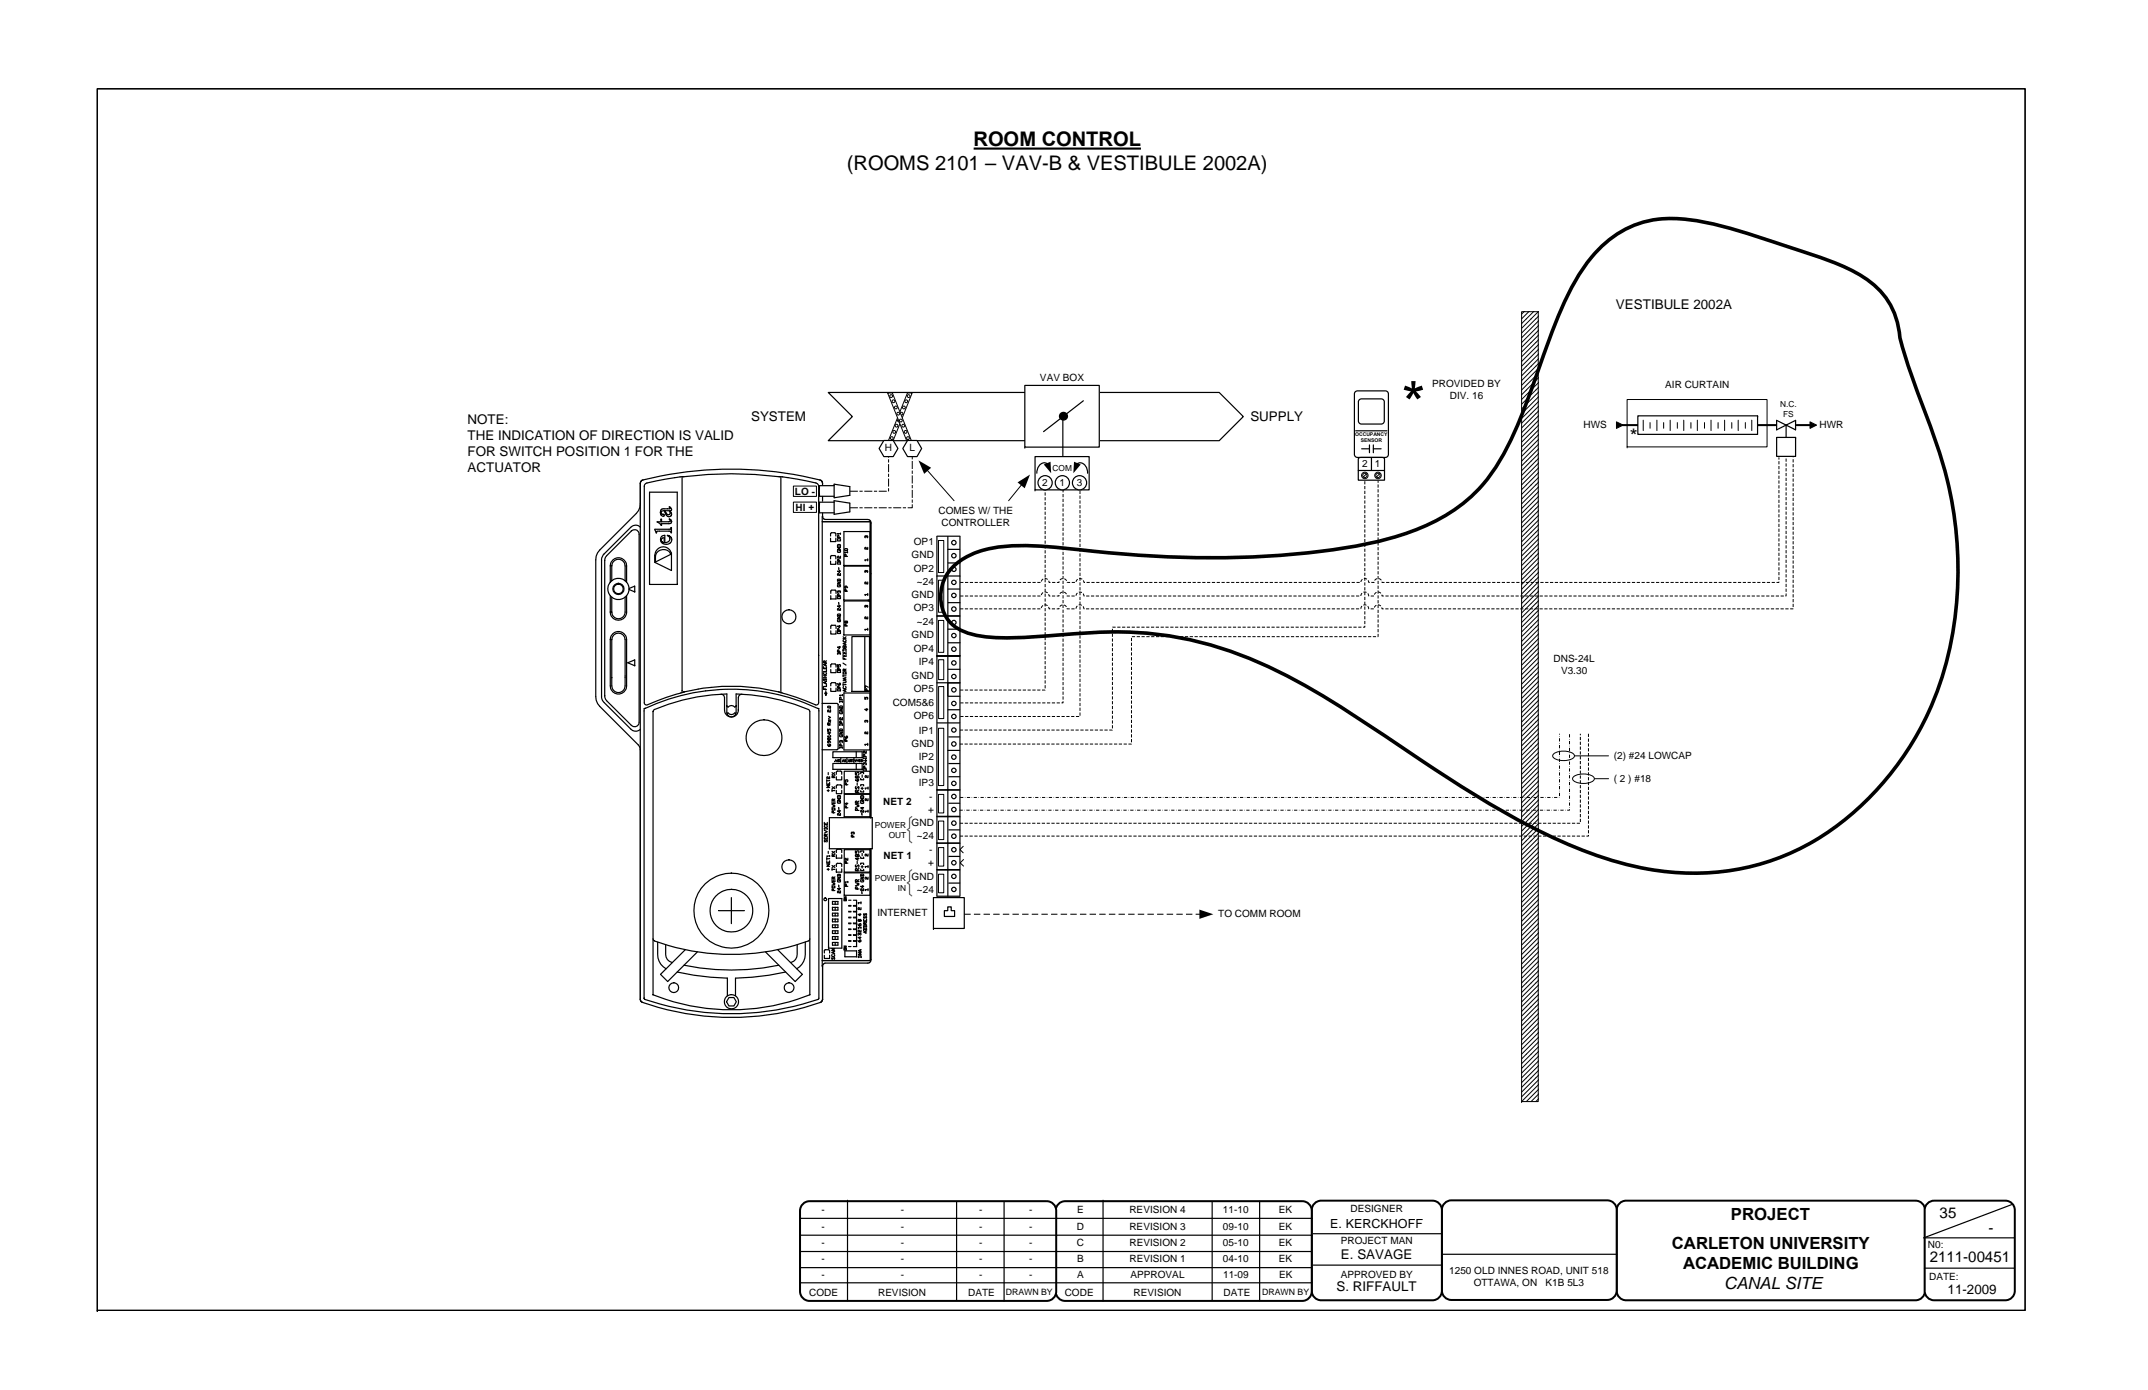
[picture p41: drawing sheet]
<svg xmlns="http://www.w3.org/2000/svg" width="432mm" height="279mm" viewBox="0 0 432 279" stroke-linecap="round" stroke-linejoin="round" font-family="sans-serif">
<defs><g id="words">
<g font-size="4">
<text x="195.7" y="29.4">ROOM CONTROL</text>
<text x="170.2" y="34.3">(ROOMS 2101 – VAV-B &amp; VESTIBULE 2002A)</text>
<text x="327.7" y="89">*</text>
</g>
<g font-size="3.4">
<text x="348" y="245.1">PROJECT</text>
<text x="336.1" y="251">CARLETON UNIVERSITY</text>
<text x="338.3" y="255.1">ACADEMIC BUILDING</text>
<text x="346.6" y="259.1">CANAL SITE</text>
</g>
<g font-size="3">
<text x="389.9" y="244.8">35</text>
<text x="399.7" y="247.8">-</text>
<text x="387.9" y="253.8">2111-00451</text>
</g>
<g font-size="2.7">
<text x="324.8" y="62">VESTIBULE 2002A</text>
<text x="94" y="85.2">NOTE:</text>
<text x="94" y="88.4">THE INDICATION OF DIRECTION IS VALID</text>
<text x="151" y="84.5">SYSTEM</text>
<text x="251.4" y="84.5">SUPPLY</text>
<text x="94" y="91.6">FOR SWITCH POSITION 1 FOR THE</text>
<text x="94" y="94.8">ACTUATOR</text>
<text x="269.6" y="253.1">E. SAVAGE</text>
<text x="268.7" y="259.4">S. RIFFAULT</text>
<text x="391.5" y="260.1">11-2009</text>
</g>
<text font-size="2.5" x="267.4" y="246.8">E. KERCKHOFF</text>
<g font-size="2">
<text x="209.1" y="76.6">VAV BOX</text>
<text x="287.9" y="77.8">PROVIDED BY</text>
<text x="334.8" y="78">AIR CURTAIN</text>
<text x="291.4" y="80.3">DIV. 16</text>
<text x="318.3" y="86">HWS</text>
<text x="365.8" y="86">HWR</text>
<text x="177.9" y="90.7">H</text>
<text x="182.8" y="90.7">L</text>
<text x="273.8" y="93.9">2</text>
<text x="276.4" y="93.9">1</text>
<text x="159.8" y="99.5">LO -</text>
<text x="209.5" y="97.6">2</text>
<text x="213" y="97.6">1</text>
<text x="216.5" y="97.6">3</text>
<text x="159.9" y="102.7">HI +</text>
<text x="188.7" y="103.3">COMES W/ THE</text>
<text x="189.3" y="105.7">CONTROLLER</text>
<text x="183.3" y="112.2">GND</text>
<text x="183.7" y="109.6">OP1</text>
<text x="183.7" y="114.9">OP2</text>
<text x="184.3" y="117.6">~24</text>
<text x="183.3" y="120.2">GND</text>
<text x="183.7" y="122.9">OP3</text>
<text x="184.3" y="125.6">~24</text>
<text x="183.3" y="128.2">GND</text>
<text x="183.7" y="131">OP4</text>
<text x="183.3" y="136.5">GND</text>
<text x="184.7" y="133.8">IP4</text>
<text x="312.3" y="133">DNS-24L</text>
<text x="313.8" y="135.4">V3.30</text>
<text x="179.5" y="141.9">COM5&amp;6</text>
<text x="183.7" y="139.1">OP5</text>
<text x="183.7" y="144.6">OP6</text>
<text x="184.7" y="147.5">IP1</text>
<text x="183.3" y="150.1">GND</text>
<text x="183.3" y="155.4">GND</text>
<text x="184.7" y="152.8">IP2</text>
<text x="324.4" y="152.5">(2) #24 LOWCAP</text>
<text x="177.5" y="161.9">NET 2</text>
<text x="184.7" y="158">IP3</text>
<text x="186.8" y="160.7">-</text>
<text x="324.4" y="157.1">( 2 ) #18</text>
<text x="183.3" y="166.1">GND</text>
<text x="186.6" y="163.4">+</text>
<text x="177.6" y="172.6">NET 1</text>
<text x="184.3" y="168.7">~24</text>
<text x="186.8" y="171.4">-</text>
<text x="183.3" y="176.8">GND</text>
<text x="184.3" y="179.4">~24</text>
<text x="186.6" y="174.1">+</text>
<text x="176.4" y="184.1">INTERNET</text>
<text x="244.9" y="184.4">TO COMM ROOM</text>
<text x="165.1" y="243.9">-</text>
<text x="181.1" y="243.9">-</text>
<text x="196.9" y="243.9">-</text>
<text x="206.9" y="243.9">-</text>
<text x="216.5" y="243.9">E</text>
<text x="227" y="243.9">REVISION 4</text>
<text x="245.9" y="243.9">11-10</text>
<text x="257.1" y="243.9">EK</text>
<text x="271.5" y="243.6">DESIGNER</text>
<text x="165.1" y="250.5">-</text>
<text x="165.1" y="247.2">-</text>
<text x="181.1" y="250.5">-</text>
<text x="181.1" y="247.2">-</text>
<text x="196.9" y="250.5">-</text>
<text x="196.9" y="247.2">-</text>
<text x="206.9" y="250.5">-</text>
<text x="206.9" y="247.2">-</text>
<text x="216.5" y="250.5">C</text>
<text x="216.5" y="247.2">D</text>
<text x="227" y="247.2">REVISION 3</text>
<text x="227.1" y="250.5">REVISION 2</text>
<text x="245.9" y="250.5">05-10</text>
<text x="245.9" y="247.2">09-10</text>
<text x="257.1" y="250.5">EK</text>
<text x="257.1" y="247.2">EK</text>
<text x="269.5" y="250.1">PROJECT MAN</text>
<text x="387.5" y="250.9">N0:</text>
<text x="165.1" y="253.8">-</text>
<text x="165.1" y="256.9">-</text>
<text x="181.1" y="253.8">-</text>
<text x="181.1" y="256.9">-</text>
<text x="196.9" y="253.8">-</text>
<text x="196.9" y="256.9">-</text>
<text x="206.9" y="253.8">-</text>
<text x="206.9" y="256.9">-</text>
<text x="216.5" y="253.8">B</text>
<text x="216.5" y="256.9">A</text>
<text x="227.1" y="253.8">REVISION 1</text>
<text x="227.3" y="256.9">APPROVAL</text>
<text x="245.9" y="253.8">04-10</text>
<text x="245.9" y="256.9">11-09</text>
<text x="257.1" y="253.8">EK</text>
<text x="257.1" y="257">EK</text>
<text x="269.5" y="256.9">APPROVED BY</text>
<text x="291.3" y="256.1">1250 OLD INNES ROAD, UNIT 518</text>
<text x="387.8" y="257.3">DATE:</text>
<text x="162.7" y="260.5">CODE</text>
<text x="176.5" y="260.6">REVISION</text>
<text x="194.6" y="260.6">DATE</text>
<text x="214.1" y="260.5">CODE</text>
<text x="227.9" y="260.6">REVISION</text>
<text x="246" y="260.6">DATE</text>
<text x="296.2" y="258.5">OTTAWA, ON</text>
<text x="310.7" y="258.5">K1B 5L3</text>
</g>
<g font-size="1.8">
<text x="202.2" y="260.4">DRAWN BY</text>
<text x="253.7" y="260.4">DRAWN BY</text>
</g>
<g font-size="1.7">
<text x="357.8" y="81.8">N.C.</text>
<text x="358.5" y="83.8">FS</text>
<text x="211.6" y="94.7">COM</text>
<text x="175.9" y="166.5">POWER</text>
<text x="178.6" y="168.5">OUT</text>
<text x="175.9" y="177.1">POWER</text>
<text x="180.5" y="179.1">IN</text>
</g>
<g font-size="1">
<text x="272.4" y="87.6">OCCUPANCY</text>
<text x="273.6" y="88.8">SENSOR</text>
</g>
</g></defs>
<path d="M19.6 17.8h387.5v245.6h-387.5zM19.6 263.4h.1" fill="none" stroke="#000" stroke-width=".24"/>
<path d="M325.5 241.9l.9-.5 .5-.1h58.2a1.9 1.9 0 0 1 1.9 1.9v16.3a1.9 1.9 0 0 1-1.9 1.9h-58.2a1.9 1.9 0 0 1-1.9-1.9v-16.3l.1-.5z" fill-rule="evenodd" fill="#fff"/>
<path d="M325.5 241.9l.9-.5 .5-.1h58.2a1.9 1.9 0 0 1 1.9 1.9v16.3a1.9 1.9 0 0 1-1.9 1.9h-58.2a1.9 1.9 0 0 1-1.9-1.9v-16.3l.1-.5z" fill="none" stroke="#000" stroke-width=".4"/>
<path d="M387.5 241.9l.8-.5 .5-.1h14.3a1.9 1.9 0 0 1 1.9 1.9v16.3a1.9 1.9 0 0 1-1.9 1.9h-14.3a1.91 1.91 0 0 1-1.9-1.9v-16.3l.1-.5z" fill-rule="evenodd" fill="#fff"/>
<path d="M387.5 241.9l.8-.5 .5-.1h14.3a1.9 1.9 0 0 1 1.9 1.9v16.3a1.9 1.9 0 0 1-1.9 1.9h-14.3a1.91 1.91 0 0 1-1.9-1.9v-16.3l.1-.5z" fill="none" stroke="#000" stroke-width=".4"/>
<path d="M290.4 241.8l.9-.5h.5h31.3a1.9 1.9 0 0 1 1.9 1.9v16.2a1.9 1.9 0 0 1-1.9 1.9h-31.3a1.91 1.91 0 0 1-1.9-1.9v-16.2v-.5z" fill-rule="evenodd" fill="#fff"/>
<path d="M290.4 241.8l.9-.5h.5h31.3a1.9 1.9 0 0 1 1.9 1.9v16.2a1.9 1.9 0 0 1-1.9 1.9h-31.3a1.91 1.91 0 0 1-1.9-1.9v-16.2v-.5z" fill="none" stroke="#000" stroke-width=".4"/>
<path d="M264.2 241.9l.9-.5 .5-.1h22.4a1.9 1.9 0 0 1 1.9 1.9v16.3a1.9 1.9 0 0 1-1.9 1.9h-22.4a1.9 1.9 0 0 1-1.9-1.9v-16.3l.1-.5z" fill-rule="evenodd" fill="#fff"/>
<path d="M264.2 241.9l.9-.5 .5-.1h22.4a1.9 1.9 0 0 1 1.9 1.9v16.3a1.9 1.9 0 0 1-1.9 1.9h-22.4a1.9 1.9 0 0 1-1.9-1.9v-16.3l.1-.5z" fill="none" stroke="#000" stroke-width=".4"/>
<path d="M212.8 242l.8-.5 .5-.1h47.7a1.92 1.92 0 0 1 1.9 2v16.2a1.92 1.92 0 0 1-1.9 1.9h-47.7a1.92 1.92 0 0 1-1.9-1.9v-16.2l.1-.5z" fill-rule="evenodd" fill="#fff"/>
<path d="M212.8 242l.8-.5 .5-.1h47.7a1.92 1.92 0 0 1 1.9 2v16.2a1.92 1.92 0 0 1-1.9 1.9h-47.7a1.92 1.92 0 0 1-1.9-1.9v-16.2l.1-.5z" fill="none" stroke="#000" stroke-width=".4"/>
<g fill="none" stroke="#000" stroke-width=".24">
<path d="M212.2 251.6h51.5M212.2 248.3h51.6M212.2 244.9h51.6M212.2 257.9h51.5M212.2 254.8h51.5M221.7 241.3v20.2M243.7 241.6v19.8M253.2 241.4v20.1M264 254.3h25.8M264 248h25.8M289.9 252.1h35.2M386.8 254.9h18.1"/>
<path d="M404.4 242.1l-17.7 6.7h18.2"/>
</g>
<path d="M161.4 242l.8-.5 .5-.1h47.7a1.92 1.92 0 0 1 1.9 2v16.2a1.92 1.92 0 0 1-1.9 1.9h-47.7a1.93 1.93 0 0 1-1.9-1.9v-16.2l.1-.5z" fill-rule="evenodd" fill="#fff"/>
<path d="M161.4 242l.8-.5 .5-.1h47.7a1.92 1.92 0 0 1 1.9 2v16.2a1.92 1.92 0 0 1-1.9 1.9h-47.7a1.93 1.93 0 0 1-1.9-1.9v-16.2l.1-.5z" fill="none" stroke="#000" stroke-width=".4"/>
<g fill="none" stroke="#000" stroke-width=".24">
<path d="M188.3 174.8v5.3M188.4 174.9h4.6M190.5 174.9v5.2M190.7 177.5h2.2M193 175v5.1M188.3 180.1h4.6M160.8 251.6h51.5M160.8 248.3h51.6M160.8 244.9h51.6M160.8 257.9h51.6M160.8 254.8h51.5M170.4 241.3v20.2"/>
<path d="M192.3 241.6v19.8M201.8 241.4v20.1"/>
<circle cx="191.8" cy="176.2" r=".44"/>
<circle cx="191.8" cy="178.8" r=".44"/>
</g>
<path d="M195.7 29.9h33.7" fill="none" stroke="#000" stroke-width=".42"/>
<path d="M188.7 175.7h1v3.8h-1z" fill="#fff"/>
<path d="M188.7 175.7h1v3.8h-1z" fill="none" stroke="#000" stroke-width=".2"/>
<g fill="none" stroke="#000" stroke-width=".24">
<path d="M188.3 131.8h4.7M188.3 145.4l.1 13.3h4.6M190.5 145.4v13.4M190.5 150.8h2.4M190.7 153.5h2.2M190.7 156.1h2.2M190.7 148.1h2.2M193 145.4v13.3"/>
<circle cx="191.7" cy="154.8" r=".44"/>
<circle cx="191.7" cy="152.2" r=".45"/>
<circle cx="191.7" cy="149.5" r=".44"/>
<circle cx="191.7" cy="146.7" r=".44"/>
<circle cx="191.7" cy="157.5" r=".44"/>
</g>
<path d="M188.7 146.4h1v11.5h-1z" fill="#fff"/>
<path d="M188.7 146.4h1v11.5h-1z" fill="none" stroke="#000" stroke-width=".2"/>
<g fill="none" stroke="#000" stroke-width=".24">
<path d="M188.3 169.5v5.2M188.3 174.8h4.6M188.4 169.5h4.6M190.5 169.5v5.3M190.7 172.1h2.2M193 169.6v5.2"/>
<circle cx="191.8" cy="170.8" r=".45"/>
<circle cx="191.8" cy="173.4" r=".44"/>
</g>
<path d="M188.7 170.4h1v3.7h-1z" fill="#fff"/>
<path d="M188.7 170.4h1v3.7h-1z" fill="none" stroke="#000" stroke-width=".2"/>
<g fill="none" stroke="#000" stroke-width=".24">
<path d="M188.3 164.1v5.3M188.3 169.5h4.6M188.4 164.2h4.6M190.5 164.2v5.3M190.7 166.8h2.2M193 164.3v5.1"/>
<circle cx="191.8" cy="168.1" r=".45"/>
<circle cx="191.8" cy="165.5" r=".45"/>
</g>
<path d="M188.7 165h1v3.8h-1z" fill="#fff"/>
<path d="M188.7 165h1v3.8h-1z" fill="none" stroke="#000" stroke-width=".2"/>
<g fill="none" stroke="#000" stroke-width=".24">
<path d="M190.5 158.8v5.3M193 158.8h-4.6l-.1 5.2M193 158.9v5.2M188.3 164.1h4.6M190.7 161.5h2.2"/>
<circle cx="191.8" cy="162.7" r=".44"/>
<circle cx="191.8" cy="160.1" r=".44"/>
</g>
<path d="M188.7 159.7h1v3.7h-1z" fill="#fff"/>
<path d="M188.7 159.7h1v3.7h-1z" fill="none" stroke="#000" stroke-width=".2"/>
<g fill="none" stroke="#000" stroke-width=".24">
<path d="M188.3 123.9v7.9h4.6M188.4 123.8h4.6M190.5 123.9v7.9M190.6 126.5h2.3M190.6 129.2h2.4M193 123.9v7.9"/>
<circle cx="191.8" cy="125.1" r=".44"/>
<circle cx="191.8" cy="127.8" r=".44"/>
<circle cx="191.8" cy="130.5" r=".44"/>
</g>
<path d="M188.7 124.7h1v6.4h-1z" fill="#fff"/>
<path d="M188.7 124.7h1v6.4h-1z" fill="none" stroke="#000" stroke-width=".2"/>
<g fill="none" stroke="#000" stroke-width=".24">
<path d="M190.5 115.8v7.9M190.6 118.4h2.3M193 115.8h-4.7v8h4.6M193 115.9v7.8M190.6 121.1h2.4"/>
<circle cx="191.8" cy="117.1" r=".44"/>
<circle cx="191.8" cy="119.7" r=".44"/>
<circle cx="191.8" cy="122.4" r=".44"/>
</g>
<path d="M188.7 116.6h1v6.5h-1z" fill="#fff"/>
<path d="M188.7 116.6h1v6.5h-1z" fill="none" stroke="#000" stroke-width=".2"/>
<g fill="none" stroke="#000" stroke-width=".24">
<path d="M190.5 107.8v7.9M190.6 110.4h2.3M190.6 113.2h2.4M193 107.8h-4.6l-.1 8M193 107.9v7.9"/>
<circle cx="191.8" cy="111.7" r=".45"/>
<circle cx="191.8" cy="109.1" r=".45"/>
<circle cx="191.8" cy="114.4" r=".44"/>
</g>
<path d="M188.7 108.6h1v6.5h-1z" fill="#fff"/>
<path d="M188.7 108.6h1v6.5h-1z" fill="none" stroke="#000" stroke-width=".2"/>
<path d="M183.3 164.1l-.5 .4v2l-.4 .3 .4 .3v1.9l.5 .4M183.3 174.8l-.5 .4v1.9l-.4 .4 .4 .3v1.9l.5 .4" fill="none" stroke="#666" stroke-width=".24"/>
<g fill="none" stroke="#000" stroke-width=".24">
<path d="M188.3 137.3l.1 8h4.6M188.4 137.2h4.6M190.5 137.4v7.8M190.6 140h2.4M193 137.3v7.9M190.6 142.7h2.3"/>
<circle cx="191.8" cy="138.7" r=".45"/>
<circle cx="191.8" cy="141.4" r=".44"/>
<circle cx="191.8" cy="144" r=".44"/>
</g>
<path d="M188.7 138h1v6.4h-1z" fill="#fff"/>
<path d="M188.7 138h1v6.4h-1z" fill="none" stroke="#000" stroke-width=".2"/>
<g fill="none" stroke="#000" stroke-width=".24">
<path d="M188.4 131.8h4.6M190.5 132v7.8M190.6 137.3h2.3M190.6 134.5h2.4M192.9 131.9h-4.6v5.3M193 131.9v5.3"/>
<circle cx="191.8" cy="136" r=".44"/>
<circle cx="191.8" cy="133.2" r=".44"/>
</g>
<path d="M188.7 132.6h1v4h-1z" fill="#fff"/>
<path d="M188.7 132.6h1v4h-1z" fill="none" stroke="#000" stroke-width=".2"/>
<path d="M166.5 78.9h78.6l4.8 4.8-4.8 4.9h-78.6l4.8-4.9z" fill-rule="evenodd" fill="#fff"/>
<path d="M166.5 78.9h78.6l4.8 4.8-4.8 4.9h-78.6l4.8-4.9z" fill="none" stroke="#000" stroke-width=".24"/>
<path d="M206 77.5h15v12.4h-15z" fill="#fff"/>
<g fill="none" stroke="#000" stroke-width=".24">
<path d="M206 77.5h15v12.4h-15zM206 89.9h.1M213.7 83.7v8.1M217.8 80.6l-8 6.2"/>
<circle cx="213.8" cy="83.7" r=".79"/>
</g>
<circle cx="213.8" cy="83.7" r=".79" fill="#000"/>
<path d="M182.4 79h1l-3.8 9.5h-1z" fill-rule="evenodd" fill="#fff"/>
<path d="M182.4 79h1l-3.8 9.5h-1z" fill="none" stroke="#000" stroke-width=".2"/>
<circle cx="179.3" cy="88.1" r=".29" fill="#fff"/>
<circle cx="179.3" cy="88.1" r=".29" fill="none" stroke="#000" stroke-width=".2"/>
<circle cx="179.8" cy="86.8" r=".29" fill="#fff"/>
<circle cx="179.8" cy="86.8" r=".29" fill="none" stroke="#000" stroke-width=".2"/>
<circle cx="180.2" cy="85.6" r=".29" fill="#fff"/>
<circle cx="180.2" cy="85.6" r=".29" fill="none" stroke="#000" stroke-width=".2"/>
<circle cx="180.7" cy="84.5" r=".29" fill="#fff"/>
<circle cx="180.7" cy="84.5" r=".29" fill="none" stroke="#000" stroke-width=".2"/>
<circle cx="181.2" cy="83.2" r=".29" fill="#fff"/>
<circle cx="181.2" cy="83.2" r=".29" fill="none" stroke="#000" stroke-width=".2"/>
<circle cx="181.7" cy="81.9" r=".29" fill="#fff"/>
<circle cx="181.7" cy="81.9" r=".29" fill="none" stroke="#000" stroke-width=".2"/>
<circle cx="182.2" cy="80.7" r=".29" fill="#fff"/>
<circle cx="182.2" cy="80.7" r=".29" fill="none" stroke="#000" stroke-width=".2"/>
<circle cx="182.7" cy="79.6" r=".29" fill="#fff"/>
<circle cx="182.7" cy="79.6" r=".29" fill="none" stroke="#000" stroke-width=".2"/>
<path d="M178.4 79h1l3.8 9.5h-1z" fill-rule="evenodd" fill="#fff"/>
<path d="M178.4 79h1l3.8 9.5h-1z" fill="none" stroke="#000" stroke-width=".2"/>
<circle cx="182.5" cy="88.1" r=".29" fill="#fff"/>
<circle cx="182.5" cy="88.1" r=".29" fill="none" stroke="#000" stroke-width=".2"/>
<circle cx="182" cy="86.8" r=".29" fill="#fff"/>
<circle cx="182" cy="86.8" r=".29" fill="none" stroke="#000" stroke-width=".2"/>
<circle cx="181.6" cy="85.6" r=".29" fill="#fff"/>
<circle cx="181.6" cy="85.6" r=".29" fill="none" stroke="#000" stroke-width=".2"/>
<circle cx="181.1" cy="84.5" r=".29" fill="#fff"/>
<circle cx="181.1" cy="84.5" r=".29" fill="none" stroke="#000" stroke-width=".2"/>
<circle cx="180.6" cy="83.2" r=".28" fill="#fff"/>
<circle cx="180.6" cy="83.2" r=".28" fill="none" stroke="#000" stroke-width=".2"/>
<circle cx="180.1" cy="81.9" r=".29" fill="#fff"/>
<circle cx="180.1" cy="81.9" r=".29" fill="none" stroke="#000" stroke-width=".2"/>
<circle cx="179.6" cy="80.7" r=".29" fill="#fff"/>
<circle cx="179.6" cy="80.7" r=".29" fill="none" stroke="#000" stroke-width=".2"/>
<circle cx="179.1" cy="79.6" r=".29" fill="#fff"/>
<circle cx="179.1" cy="79.6" r=".29" fill="none" stroke="#000" stroke-width=".2"/>
<path d="M177.7 88.5h1.9l.9 1.6-.9 1.7h-1.9l-1-1.7z" fill-rule="evenodd" fill="#fff"/>
<path d="M177.7 88.5h1.9l.9 1.6-.9 1.7h-1.9l-1-1.7z" fill="none" stroke="#000" stroke-width=".24"/>
<path d="M182.4 88.5h1.9l1 1.6-1 1.7h-1.9l-.9-1.7z" fill-rule="evenodd" fill="#fff"/>
<path d="M182.4 88.5h1.9l1 1.6-1 1.7h-1.9l-.9-1.7z" fill="none" stroke="#000" stroke-width=".24"/>
<path d="M193 138.7h17.1v-40.3M193 141.3h20.7v-42.9M193 144h24.1v-45.6" fill="none" stroke="#000" stroke-width=".2" stroke-dasharray=".6 .3" stroke-linecap="butt"/>
<path d="M193 170.8l.7-.7M193 170.8l.7 .7M193 173.4l.7 .7M193 173.4l.7-.7" fill="none" stroke="#000" stroke-width=".2" stroke-dasharray="1.3 .6" stroke-linecap="butt"/>
<path d="M208.1 91.8h10.8v6.7h-10.8z" fill="#fff"/>
<path d="M208.1 91.8h10.8v6.7h-10.8zM208.1 98.5h.1" fill="none" stroke="#000" stroke-width=".24"/>
<circle cx="213.6" cy="97" r="1.43" fill="#fff"/>
<circle cx="213.6" cy="97" r="1.43" fill="none" stroke="#000" stroke-width=".24"/>
<circle cx="210.1" cy="97" r="1.43" fill="#fff"/>
<circle cx="210.1" cy="97" r="1.43" fill="none" stroke="#000" stroke-width=".24"/>
<circle cx="217" cy="97" r="1.43" fill="#fff"/>
<g fill="none" stroke="#000" stroke-width=".24">
<path d="M128.7 97.2v103.7M128.9 96.7l-.2 .5M129.2 96.5l-.3 .2M129.2 96.5l-.3 .2-.2 .5M129.2 96.5a73.7 73.7 0 0 1 35.6 0M136.7 95.8l-6.7 1.3-.3 .1-.2 .5v43.5a.44 .44 0 0 0 .7 .5l3.7-1.5 3-.9M137.1 95.8v43.4M137.3 95.8l-.6 .1M137.3 95.8h.1M137.5 95.8h-.1M156.6 95.8a77 77 0 0 0-19.1 0M156.7 95.8h-.1"/>
<path d="M156.7 95.8h.6M157 95.8v43.4M157.3 95.9l6.7 1.2 .3 .2 .3 .4v43.5a.47 .47 0 0 1-.7 .5l-3.8-1.5-2.9-.9M164.8 96.5l.4 .2M164.8 96.5l.4 .2 .2 .5M165.2 96.7l.2 .5M165.4 99.8v1M165.4 97.2v.3M210.6 93.3a1.24 1.24 0 0 0-2 .8l-.2 1M216.5 93.3a1.39 1.39 0 0 1 2.1 1.3v.5M122.7 113.7v.1a1.64 1.64 0 0 1 1.6-1.7 1.64 1.64 0 0 1 1.7 1.7M122.7 113.8v3.2"/>
<path d="M123 113.7v.1a1.34 1.34 0 0 1 1.3-1.4 1.34 1.34 0 0 1 1.4 1.4M123 113.8v2.9a2.14 2.14 0 0 0-.2 3.2 2.14 2.14 0 0 0 3.1-.1 2.14 2.14 0 0 0-.2-3.1M125.7 113.7v3a2.1 2.1 0 0 0-2.7 0M126 119.7v3.3a1.64 1.64 0 0 1-1.7 1.7 1.64 1.64 0 0 1-1.6-1.7v-3.3M126 113.7v3.4M126.4 118.3l1.2-.5v1.2l-1.2-.5M128.7 106a1.29 1.29 0 0 0-1.9 0l-5.3 5.3-.6 1.1v27.5l.2 .8 .4 .5 5.3 5.3a1.31 1.31 0 0 0 1.9 .1M128.7 101.2l-.3 1.4-.5 .6-7.3 7.4-.8 1.2v28.2l.3 1.4 .5 .6 7.7 7.7 .4 1M131.7 106.4h3l.3-.4v1.1l-.4-.3h-2.3h-.3l-.1 .3zM132 110.5a1.67 1.67 0 0 1 1.7-.5 1.67 1.67 0 0 1 1.3 1.2v3.5l-3.4-1.7v-1.4zM132.3 110.8a1.64 1.64 0 0 1 2.6 .6l-3.1 1.6a2.31 2.31 0 0 1 .5-2.2zM132.8 103v.4"/>
<path d="M132.8 103h.1M132.8 103.4l.1 .2M133.1 109.1l.8 .3 .8-.3M133.2 109l-.1-.1a.47 .47 0 0 1-.1-.6 .47 .47 0 0 1 .5-.2v1l-.3-.1M133.7 102.9l.2 .6M133.7 103l-.2-.3a.43 .43 0 0 0-.5 .1 .43 .43 0 0 0 0 .5l.5 .1v.2a.3 .3 0 0 1-.3 .2 .3 .3 0 0 1-.3-.3M133.9 103.4l.6 .5M134.2 107.7l.2-.1 .4 .3M134.2 107.7a.75 .75 0 0 1 .4 .9 .75 .75 0 0 1-1 .5v-1.5a.84 .84 0 0 0-.8 .6 .84 .84 0 0 0 .3 .9M134.6 101.9l.1 .2M134.6 102l.1-.1a.4 .4 0 0 1 .3 .3 .4 .4 0 0 1-.2 .5h-.1l.1 .1a.68 .68 0 0 1 .1 .9M134.7 102v.3h-1.2a.61 .61 0 0 0-.7 .7"/>
<path d="M134.7 102.9a.42 .42 0 0 1-.3 .6 .42 .42 0 0 1-.5-.4l-.2-.4h.8l.2 .2M134.7 104.8l-1.7 .1v-.5h-.2v.5h-.7l.8 .6M134.7 104.5v.2M134.7 104.6v.2M134.8 107.9l.2 .6-.3 .6M134.8 104.4l-.2-.1 .1 .2M134.8 104.5l.2 .3M134.9 103.7l-.4 .1M135 105.1l-.4 .2h-1.6v.3l-.1-.1M135 104.9v.2M136.1 117.5v-18.6h-5.5v18.6h5.5M165.4 103.1v91.2"/>
<path d="M165.4 103.7l.1 .4 .4 .3h8.5l.6 .3 .1 .4v59.3M167 112.8v.6h1v-.6M167 112.3v-.5l.1-.1h.7l.2 .1v.5M167 107.3l.1-.2h.7l.2 .2M167 107.3v.4M167 119.7v.7M167 119.3v-.5l.2-.2h.7l.2 .2v.5M167.7 100.6l3.1 .5v1.8l-3.1 .5zM167.7 100.9h-3v.9v1.3h3M168 108.2v.7h-1v-.7M168 107.3v.4M168.1 119.7v.7"/>
<path d="M168.4 117h.6l-.6 .4h.6M168.4 116.8l.1-.4h.4l.1 .4M168.4 117.6l.1 .4 .5-.1v-.3l-.3 .1M168.4 116.7h.6M168.4 119.9h.6v.4h-.6zM168.4 113h.6v.4h-.6zM168.4 108.3h.6v.4h-.6zM168.4 110h.6l-.6 .4h.6M168.4 109.8l.1-.3h.4l.1 .4M168.4 110.6l.1 .4h.4l.1-.4-.3 .1M168.4 109.7h.6M168.6 114.1l.1 .4"/>
<path d="M168.7 119l-.1-.2-.2 .1 .1 .2M168.7 119.7v-.3l-.2-.1-.1 .4h.6M168.7 112.8v-.3l-.2-.1-.1 .4h.6M168.7 108.1v-.4l-.2-.1-.1 .5h.6M168.7 118.9h.3l-.1 .2M168.8 114.7v.4l-.4-.3h.6M169 115.3v.4h-.2l-.2-.4-.2 .1 .1 .3M169 111.8v.4l-.3-.1-.1-.3-.2 .1 .1 .3M169 107.3h-.6l.1 .1M169 107.1v.3M169 113.4h.1M169.7 113.8h5.2v6.8h-5.2z"/>
<path d="M169.7 113.6v-6.8h5.2v6.9M169.9 110.3h.4v.4h-.4l-.1-.2zM170.1 111.8v-.3l-.2-.1-.1 .4h.6M170.1 118.8v-.3l-.2-.1-.1 .4h.6M170.1 117.8v.3l-.2 .1-.1-.1 .1-.3h.3l.2 .3M170.4 111h-.6l.1 .1M170.4 110.9v.2M174.1 107.9v-.2l-.3 .1 .1 .3M174.1 107.8l.1-.1 .2 .1-.1 .3M174.1 114.9v-.2l-.3 .1 .1 .3M174.1 114.8l.1-.1 .2 .1-.1 .3M174.4 112.5h-.6l.1 .2"/>
<path d="M174.4 110v.4l-.3-.1v-.3l-.3 .1 .1 .3M174.4 112.3v.4M174.4 119.5h-.6l.1 .2M174.4 117v.4l-.3-.1v-.3l-.3 .1 .1 .3M174.4 119.3v.4M174.9 113.6l-5.2 .1M175 104.8l-9.7 .1M175 104.9v59.4M123 128.6a1.34 1.34 0 0 1 1.3-1.3 1.34 1.34 0 0 1 1.4 1.3M123 128.6v7.6M123.1 127.5a1.64 1.64 0 0 1 1.8-.5 1.64 1.64 0 0 1 1.1 1.6v9.3a1.64 1.64 0 0 1-1.7 1.6 1.64 1.64 0 0 1-1.6-1.6v-9.3v-.5zM125.7 128.6v9.3a1.34 1.34 0 0 1-1.4 1.3 1.34 1.34 0 0 1-1.3-1.3v-1.7"/>
<path d="M125.7 120v3a1.34 1.34 0 0 1-1.4 1.4 1.34 1.34 0 0 1-1.3-1.4v-3M126.2 133.2l1.4 .6M127.6 132.7v1.1M127.6 132.6l-1.4 .6M137.1 138.8h.1M137.4 139.1l-.5 .2M137.4 139.1h.1M137.5 139.1a39.9 39.9 0 0 1 19.1 0M149.2 139.5l-.7 .4-.1 .3v2.5a1.39 1.39 0 0 1-1.4 1.4 1.39 1.39 0 0 1-1.4-1.4v-2.5l-.3-.6-.4-.1M156.6 139.1l.6 .2M156.6 139.1h.1M165.5 136.2h.6"/>
<path d="M165.5 134v.4h.6v-.4M165.5 135.8h.6M165.5 138.2v.4h.6M165.7 136.4l-.2 .3 .2 .1 .3-.4 .1 .1-.1 .3M165.7 135.2l-.2 .1 .2 .3 .4-.1-.1-.3M165.8 139.3h.4l-.2 .4M165.8 139.3l.2 .4M165.8 133.2v-.3l-.1-.1-.2 .4h.6M165.8 134.2v.2M165.8 135.8v.4M165.8 138.4v.2M165.9 139.3l.1 .4"/>
<path d="M165.9 133.4v.4M165.9 137v.4M166 139.3v.4M166 138.9v.8M166.1 139.3l-.1 .4M166.1 133.4l-.6 .2 .6 .2M166.1 132.8l-.3 .3M166.1 134.6v.4h-.6M166.1 137l-.6 .2 .6 .2M166.1 137.6v.4h-.6M167 137.9v-.5l.2-.2h.7l.2 .2v.5M167 126.3v-.4l.2-.2h.7l.2 .2v.4"/>
<path d="M167 134.1v-.5l.2-.1h.7l.2 .1v.5M168.1 138.3v.7h-1.1v-.7M168.1 120.4h-1.1M168.1 126.8v.6h-1.1v-.6M168.1 134.6v.6h-1.1v-.6M168.4 124h.6l-.6 .4h.6M168.4 123.8l.1-.4h.4l.1 .4M168.4 124.6l.1 .4 .5-.1v-.3l-.3 .1M168.4 123.7h.6M168.4 138.5h.6v.4h-.6zM168.4 134.8h.6v.4h-.6zM168.4 137.4l.2 .3h.3v-.4l-.2 .1v.3"/>
<path d="M168.4 133.6v.4h.2l.1-.4 .3 .1-.1 .3M168.4 126.9h.6v.4h-.6zM168.4 131.3v.2M168.6 121.1l.1 .4M168.7 138.3v-.3l-.2-.1-.1 .4h.6M168.7 134.6v-.3l-.2-.1-.1 .4h.6M168.7 131v-.3l-.2-.1-.1 .5h.6M168.7 126.7v-.3l-.2-.1-.1 .4h.6M168.8 121.7v.4l-.4-.3h.6M168.8 129.9v.5l-.4-.3 .6-.1M168.8 125.8v.4l-.4-.3h.6M169 122.3v.4h-.2l-.2-.4-.2 .1 .1 .3"/>
<path d="M169 135.1v.1M169 138.9h.1M169 131.3v.2M169 131.4h-.6M169.4 139.7h-.6l.1 .1M169.4 139.6v.2M169.5 128.4h.6M169.5 128l.3 .4M169.5 135.1h.6v.4h-.6zM169.5 133.3l.6 .4M169.5 132.1v.4h.6M169.5 131.5v.4h.6v-.4"/>
<path d="M169.5 130.9v.4h.6v-.4M169.5 130.7l.1-.4h.4l.1 .4M169.5 135.8h.6M169.5 135.6v.4M169.5 130.6h.6M169.5 136.8l.6 .1-.1 .3h-.5M169.5 137.4v.4M169.6 128.6l-.1 .1 .1 .3 .5-.1-.1-.3M169.6 138l-.1 .1 .1 .3 .5-.1-.1-.3M169.7 127.6v-6.8h5.2v6.8M169.7 139.3h5.2M169.8 134.9v-.3l-.2-.1-.1 .4h.6"/>
<path d="M169.8 130l.2-.2 .1 .4M169.8 129.9l-.2-.1-.1 .4M169.8 131.1v.2M169.8 131.7v.2M169.8 132.3v.2M169.9 129.2v.4M169.9 136.2v.4M169.9 138.6v.4M170.1 128l-.3 .3M170.1 129.2l-.6 .2 .6 .2M170.1 135.4v.1M170.1 134.5l-.3 .3"/>
<path d="M170.1 130l-.6 .1M170.1 136.2l-.6 .2 .6 .2M170.1 137.6h-.6M170.1 138.6l-.6 .2 .6 .2M170.1 125.8v-.3l-.2-.1-.1 .4h.6M170.1 124.9l.2-.1 .1 .3-.2 .1-.2-.4-.2 .1 .1 .3 .2-.1M171.3 128h3.5v11h-3.5zM173.8 128v11M174.1 121.9v-.2l-.3 .1 .1 .3M174.1 121.8l.1-.1 .2 .1-.1 .3M174.3 138.8v-.3l-.2-.1-.1 .4h.5M174.4 126.5h-.6l.1 .2"/>
<path d="M174.4 124v.4l-.3-.1v-.3l-.3 .1 .1 .3M174.4 126.3v.4M174.5 138.1l-.5-.3v.4M174.5 120.6h.4M174.5 120.8h.4M174.9 127.6h-5.2M174.9 139.3v11.4h-5.2v-11.4M121.9 140.8l-.3-.9v-27.6l.3-.6 5-5a.9 .9 0 0 1 1-.2 .9 .9 0 0 1 .6 .9v37.8a.91 .91 0 0 1-.6 .8 .91 .91 0 0 1-1-.2l-5-5M131.6 142.6l-.3 .4v56.9M146.1 141.9l.2 .2a.9 .9 0 0 1 1.4 0l.3-.2M146.1 141.9v-2.4a40 40 0 0 0-14.5 3.1M146.1 141.9l.1 1.6"/>
<path d="M146.2 143.5l.1-.2a.87 .87 0 0 0 1.4 0l.2 .2M146.2 143.5a.92 .92 0 0 0 .8 .6 .92 .92 0 0 0 .9-.6M148 141.9v-2.4a39.8 39.8 0 0 1 14.5 3.1M148 141.9l-.1 1.6M162.5 142.6l.3 .4v56.9a42.5 42.5 0 0 1-31.5 .1M165.3 141.4h.1M165.3 141.4h3l.2 .2v8.9l-.2 .2h-3M166.2 157.9h.6l-.6 .4h.6M166.2 157.3v.4h.6v-.4M166.2 156.7v.4M166.3 158.9h.4M166.4 146.5v.5h.2v-.4l.4 .1-.1 .3"/>
<path d="M166.4 149.7l.2 .3h.3l.1-.3-.1-.1-.3 .1v.3M166.5 141.9h.4l.1 .3-.5 .1zM166.5 155.3v.4M166.5 158.7v.4M166.5 157.5v.2M166.6 144l.4 .2-.4 .2M166.6 145.7v-.3l-.1-.1-.1 .4h.6M166.6 148.9v.3l-.1 .2v-.5h.3l.2 .3M166.6 148.4l.3-.1 .1 .3-.2 .1-.3-.4-.1 .3h.2M166.8 147.2v.4l-.4-.3h.6M166.8 156.1v.4h-.2l-.2-.4-.2 .1 .1 .3M166.8 156.9h-.6"/>
<path d="M166.9 142.5h.1M167 144.7l-.1 .4h-.3v-.4v-.1l.2 .1v.4M167 142.7v.4l-.4-.1v-.3l-.2 .1 .1 .3M167 145.3l-.4 .3M167 147.9l-.6 .1 .1 .1M167 147.8v.3M167.3 155.3l.5 .4M167.3 158.1l.5 .4M167.3 158.7v.4M167.3 158.9h.5M167.4 151.1h5.9v1.2h-5.9zM167.4 153.5h5.9v1.1h-5.9z"/>
<path d="M167.5 156.3v-.3l-.2-.1v.4h.5M167.8 153.1l.2-.4 .2 .4M167.8 155.9l-.3 .3M167.8 155.3l-.5 .4M167.8 158.1l-.5 .4M168.1 155.2l.2-.2h.7l.2 .2M168.1 155.2v.4M168.1 158.9v.6h1.1v-.6M168.1 157.9l.2-.1h.7l.2 .1M168.1 157.9v.5M168.4 152.7l.2 .1-.1 .3h-.1zM168.7 152.7h.2"/>
<path d="M168.8 147.1h.6l-.6 .4h.6M168.8 146.9l.1-.4h.4l.1 .4M168.8 147.7l.1 .4 .5-.1v-.3l-.3 .1M168.8 146.8h.6M168.8 142.5h.6l-.6 .4h.6M168.8 142.3l.1-.4h.4l.1 .4M168.8 143.1l.1 .4h.4l.1-.4-.3 .1M168.8 142.2h.6M168.8 140.9v.3M168.8 150.2v.2M168.8 150.3h.6M168.8 141h.6"/>
<path d="M168.8 145.6v.2M168.8 152.7l.1 .4M169 152.3v1.2M169.1 149.1l-.1-.3-.2 .1 .1 .4M169.1 149.9v-.3l-.2-.1-.1 .4h.6M169.1 140.6v-.3l-.2-.2-.1 .6h.6M169.1 148.9l.1-.1 .2 .1-.1 .4M169.1 145.4v-.4l-.2-.1-.1 .5h.6M169.2 155.2v.4M169.2 156.1v.7h-1.1v-.7M169.2 157.9v.5M169.3 153.1l.2-.4 .2 .4"/>
<path d="M169.4 140.9v.3M169.4 150.2v.2M169.4 144.2v.5h-.2l-.2-.4-.2 .1 .1 .3M169.4 145.6v.2M169.4 145.7h-.6M169.7 155h5.2v4.5h-5.2zM169.7 159.7h5.2v4.5h-5.2zM169.8 148.1l.2 .3h.3v-.4l-.2 .1v.3M169.8 156.7v.4h.2l.1-.4h.2l.1 .1-.1 .3M170 152.8h-.2l.2 .3h-.2M170.1 148.9v-.2l-.2-.2-.1 .4h.6M170.1 157.7v-.3l-.2-.1-.1 .4h.6"/>
<path d="M170.2 152.3v1.2M170.5 152.7l.2 .2M170.8 152.7v.4M170.8 152.9l-.3 .2M170.9 152.8h.3v.3h-.3zM171.4 152.7h.2M171.5 152.7v.4h.1M171.7 152.3v1.2M171.9 152.7l.1 .4 .1-.4M171.9 152.8h.2M172 155.2v.5h.2l.1-.4 .4 .1-.1 .3M172.1 158.1l-.1 .1 .1 .4 .5-.5 .1 .1-.1 .4"/>
<path d="M172.1 151.1v1.2M172.1 153.5v1.1M172.3 152.7v.2h.1M172.3 159.2v-.3l-.2-.1-.1 .5h.7M172.3 156.1l.3-.1 .1 .3-.3 .1-.2-.4-.2 .1 .1 .3 .2-.1M172.3 157.4v.4M172.4 152.8l.2 .1M172.4 156.7v.4l-.4-.3h.7M172.6 152.7v.3M172.7 158.8l-.4 .3M172.8 152.7l.1 .1-.1 .3h-.1zM173 156.5v.2h.6v-.2"/>
<path d="M173 158v-.3h.6v.3M173 155.5v-.2h.6v.2M173.1 152.7h.3v.1l-.3 .2v.1h.3M173.1 158.5h.4M173.3 155.8v.5M173.3 158.2v.5M173.5 152.9h.3M173.5 152.3v.2M173.5 154.6v.3M173.6 158.9v.3h-.6v-.3M173.8 153.5v-.2l-.3 .1 .2 .4M173.8 154.4v-.3l-.1-.1-.2 .4h.6"/>
<path d="M173.8 152.1v-.4l-.1-.1-.2 .5h.6M173.8 153.4l.1-.1 .2 .1v.3M173.8 140.1v.4h.3v-.3l.3 .1-.1 .2M174 152.7v.4l.2-.3h-.3M174.1 150.9v.5l-.3-.1v-.3l-.3 .1 .2 .3M174.1 152.3v.2M174.1 154.6v.3M174.1 154.7l-.6 .1M174.1 152.4h-.6M174.1 145v-.2l-.3 .1 .1 .3M174.1 144.9h.3l-.1 .3M174.2 142.5v.4l-.4-.3h.6"/>
<path d="M174.4 149.6h-.6l.1 .2M174.4 147.1v.4h-.2l-.1-.4-.3 .1 .1 .3M174.4 149.4v.4M174.5 158.4h-.6l.1 .2M174.5 155.9v.4h-.2l-.2-.4-.2 .1 .1 .3M174.5 158.2v.4M165.7 165.3v.4h.6v-.4M165.7 166.9l.6 .3-.6 .3M165.7 166.5v.2M165.7 168.3v.4h.6v-.4M165.8 165.9l-.1 .1 .1 .3 .5-.1-.1-.3M165.8 168.8l-.1 .3 .1 .1 .4-.4 .1 .2-.1 .2"/>
<path d="M166 165.5v.2M166 168.1v-.3l-.2-.1-.1 .4h.6M166 168.4v.3M166.2 173.7h.6l-.6 .4h.6M166.2 173v.5h.6v-.5M166.2 172.4v.4M166.3 174.7l.4 .1M166.3 166.5v.2M166.3 166.6h-.6M166.3 167.7l-.3 .3M166.5 171.1v.4M166.5 174.6v.3"/>
<path d="M166.5 173.2v.3M166.7 170.6v-6.3l8.6 .1v6.2M166.8 172.1h-.6l.1 .1M166.8 172v.2M166.8 172.6h-.6M167.3 178.1h.5v.4h-.5zM167.3 162.4h.5v.4h-.5zM167.3 176.8v.4h.5v-.4M167.3 161.1v.4h.5v-.4M167.3 177.4l.5 .1-.3 .1 .3 .1-.5 .2M167.3 161.7l.5 .2-.3 .1 .3 .1-.5 .2M167.3 174l.5 .4"/>
<path d="M167.3 171.1l.5 .4M167.3 174.5v.4M167.5 179v-.3l-.2-.1v.4h.5M167.5 176.6v-.2l-.2-.1v.3h.5M167.5 163.3v-.2l-.2-.1v.4h.5M167.5 161v-.3l-.2-.1v.4h.5M167.5 161.3v.2M167.5 177v.2M167.5 172.1v-.3l-.2-.1v.4h.5M167.8 162.8h.1M167.8 176.3l-.3 .2M167.8 160.6l-.3 .3"/>
<path d="M167.8 171.7l-.3 .3M167.8 174.7l-.5 .1M167.8 174l-.5 .4M167.8 171.1l-.5 .4M168.1 173.7l.2-.2h.7l.2 .2M168.1 173.7v.5M168.1 170.9v.5M168.1 170.9l.2-.2h.7l.2 .2M168.4 176.3h.6l-.6 .4h.6M168.4 176.1l.1-.4h.4l.1 .4M168.4 176.9l.1 .4 .5-.1v-.3l-.3 .1M168.4 176h.6"/>
<path d="M168.4 160.5h.6l-.6 .4h.6M168.4 160.3l.1-.4h.4l.1 .4M168.4 161.1l.1 .4 .5-.1v-.3l-.3 .1M168.4 160.2h.6M168.6 177.9l.1 .4M168.6 162.3l.1 .4M168.8 178.5v.4l-.4-.3h.6M168.8 162.9v.4l-.4-.3h.6M169 179.1v.4l-.3-.1-.1-.3-.2 .1 .1 .3M169 163.5v.4h-.2l-.3-.4-.1 .1 .1 .3M169.2 174.6v.7h-1.1v-.6M169.2 173.7v.5"/>
<path d="M169.2 171.8v.7h-1.1v-.7M169.2 170.9v.5M169.7 170.8h5.2v4.5h-5.2zM169.7 179.9v-4.5l5.2 .1v4.5M170.1 173.5v-.3l-.2-.1-.1 .4h.6M170.1 162.4v-.3l-.2-.1-.1 .4h.6M170.1 178.1v-.3l-.2-.1-.1 .5h.6M170.2 161.4v.4l-.4-.3h.6M170.4 172.5v.4h-.2l-.2-.4-.2 .1 .1 .3M170.4 177.3h-.6l.1 .1M170.4 177.2v.2M171.4 167.4l-.1-.1-.2 .1 .1 .3"/>
<path d="M171.4 168.2v-.3h-.2l-.1 .3h.6M171.4 167.4l.1-.1 .2 .1-.1 .2M172 177.4l.7 .2-.4 .1 .4 .1-.7 .3M172 171v.5h.2l.1-.5 .4 .2-.1 .3M172 161.6l.7 .3-.4 .1 .4 .1-.7 .2M172.1 173.8l-.1 .2 .1 .3 .5-.5 .1 .2-.1 .3M172.3 175v-.3l-.2-.1-.1 .4h.7M172.3 178.7l-.1-.4-.2 .1v.3h.7M172.3 177.2v-.3h-.3v.3h.7M172.3 171.9l.3-.2 .1 .4-.3 .1-.2-.5-.2 .2 .1 .3 .2-.1M172.3 173.1v.5M172.3 162.9l-.1-.4-.2 .1v.3h.7"/>
<path d="M172.3 161.4v-.3l-.2-.1-.1 .4h.7M172.4 172.4v.5l-.4-.3h.7M172.7 174.5l-.4 .4M172.7 176.8l-.4 .3M172.7 161l-.4 .3M173 174.7v.3h.6M173 172.3v.2h.6v-.2M173 176.3h.6l-.6 .4h.6M173 176.1l.1-.4h.4l.1 .4M173 176.9l.1 .4h.4l.1-.4-.3 .1M173 160.5h.6l-.6 .4h.6M173 160.3l.1-.4h.4l.1 .4"/>
<path d="M173 161.1l.1 .4h.4l.1-.4-.3 .1M173 160.2h.6M173.1 174.2h.4M173.2 179.2l.1 .4M173.2 163.4l.1 .5M173.3 171.5v.5M173.3 174v.5M173.4 178.1v.4l-.4-.3 .6-.1M173.4 162.3v.4l-.4-.3h.6M173.6 178.6v.4l-.3-.1-.1-.3-.2 .1 .1 .3M173.6 174.7v.3M173.6 173.7v-.2h-.6v.3"/>
<path d="M173.6 171.3v-.3h-.6v.3M173.6 176h-.6M173.6 162.9v.4l-.3-.1v-.2l-.2-.1-.1 .1 .1 .3M174.5 174.2h-.6l.1 .2M174.5 171.7v.4h-.2l-.2-.4-.2 .1 .1 .3M174.5 178.8h-.6l.1 .2M174.5 176.3v.4h-.2l-.2-.4-.2 .1 .1 .3M174.5 174v.4M174.5 178.6v.4M174.5 163l-.6 .1 .1 .2M174.5 160.5v.4h-.2l-.2-.4-.2 .2 .1 .2M174.5 162.9v.4"/>
<path d="M174.9 179.9l-5.2 .1M175 170.6v22.5h-9.7M175.1 170.6v22.3a.69 .69 0 0 1-.7 .7h-8.5l-.4 .3-.1 .4M175.3 170.6h-8.6M131.3 188.7l.3 .4M132.2 189.4v2.5a3.3 3.3 0 0 0 1.7 2.8M133.8 189.9v2a1.59 1.59 0 0 0 1.4 1.6M135.4 197.5a.99 .99 0 0 1 .9 1.4 .99 .99 0 0 1-1.6 .3 .98 .98 0 0 1-.2-1.1 .98 .98 0 0 1 .9-.6M136.1 195.4l3.4 .6 3.3 .4 3.4 .2v3.6M137.5 194a47.2 47.2 0 0 0 19.1 0M137.8 190.9l-5 5 1.4 1.4 6-6M144.4 183h5.2"/>
<path d="M147 180.4v5.3M156.3 190.9l5 5-1.4 1.4-6-6M157.9 195.4a47.4 47.4 0 0 1-10.1 1.2v3.6M158.6 197.5a.99 .99 0 0 1 1 1 .99 .99 0 0 1-1 1 .98 .98 0 0 1-1-1 .98 .98 0 0 1 1-1M160.3 189.9v2a1.59 1.59 0 0 1-1.4 1.6M161.9 189.4a5.7 5.7 0 0 1-.7 4.4l-1 .9M162.5 189.1a45.4 45.4 0 0 1-30.9 0M162.8 188.7l-.3 .4M165.4 194.3v6.6M165.7 180.6h.4l.1 .2-.1 .2h-.4zM166.6 190.9h-.7l-.2 .2v.5M166.6 190.9l.2 .2v.5"/>
<path d="M166.8 192v.7h-1.1v-.7M167.2 190.7h.6l-.6 .4h.6M167.3 192.4v.4l.4-.4 .1 .2-.1 .2M167.3 191.9v.4h.4l.1-.1-.1-.3M167.3 184.7h1.1v.6h-1.1zM167.3 189.4h1.1v.6h-1.1zM167.3 188.3h1.1v.5h-1.1zM167.3 187.1h1.1v.5h-1.1zM167.3 185.9h1.1v.6h-1.1zM167.3 183.6h1.1v.5h-1.1zM167.3 182.4h1.1v.5h-1.1zM167.6 191.3v.4"/>
<path d="M167.8 191.3l-.6 .2 .6 .2M167.9 181.2v.6M167.9 182.4v.5M167.9 183.6v.5M167.9 184.7v.6M167.9 185.9v.6M167.9 187.1v.5M167.9 188.3v.5M167.9 189.4v.6M168.4 181.2v.6h-1.1v-.6h1.1M169.2 180.6h-2.6v10h2.6v-10M169.7 180.8h.4v.3h-.4z"/>
<path d="M169.7 190.6h.4v.4h-.4zM169.7 180.3h.4l-.4 .3h.4M169.7 190.2h.4l-.4 .3h.4M169.8 192.3h2.4M170.1 190.9v.1M170.6 182.1h.5M170.6 183.2h.5M170.6 189.2h.5M170.6 190.2l.5 .1M170.6 188h.5M170.6 189.1h.5M170.6 186.8h.5"/>
<path d="M170.6 187.9h.5M170.6 185.7h.5M170.6 186.7h.5M170.6 184.5h.5M170.6 185.5h.5M170.6 181h.5M170.6 182h.5M170.6 183.3h.5M170.6 184.4h.5M171.6 187.9h.6M171.6 186.7h.6M171.6 181h.6v1h-.6"/>
<path d="M171.6 182.1h.6v1.1h-.6M171.6 188h.6v1.1h-.6M171.6 184.5h.6v1h-.6M171.6 183.3h.6v1.1h-.6M172.2 192.3v-1.2h-2.4v1.2M172.2 189.2v1.1l-.6-.1M172.2 186.8v1.1M172.2 185.7v1M172.2 189.2h-.6M172.2 186.8h-.6M172.2 185.7h-.6M172.5 185.7l.2 .4h.3l.1-.4-.1-.1-.2 .1v.4"/>
<path d="M172.5 189l.2 .3h.3l.1-.1-.1-.3-.2 .1v.3M172.6 192.5l.1-.4h.3l.1 .4M172.6 191.5h.5l-.5 .4h.5M172.6 192.4h.5M172.8 187.7l-.1-.1-.2 .1 .1 .3M172.8 184.9l.2-.1 .1 .3-.2 .1-.2-.4-.2 .1 .1 .3 .2-.1M172.8 187.7h.3l-.1 .3M172.9 183.7v.4l-.4-.3h.6M172.9 188.3v.4l-.4-.3h.6M172.9 190.9v.4M173.1 181.5h-.6l.1 .2M173.1 182.4v.4h-.3v-.3l-.2-.1-.1 .1 .1 .3"/>
<path d="M173.1 186.5h-.6l.1 .1M173.1 187v.4l-.3-.1v-.2l-.2-.1-.1 .1 .1 .3M173.1 181.3v.4M173.1 186.4v.2M173.1 190.9l-.5 .2 .5 .2M173.6 186.9l.1-.3h.4l.1 .4M173.6 186.4l.1-.4h.4l.1 .4M173.6 184.8v.4h.6v-.4M173.6 186.9h.6M173.6 186.3h.6M173.7 184.2l-.1 .3 .1 .1 .4-.4 .1 .1-.1 .3M173.7 183.6l-.1 .1 .1 .3 .4-.4 .1 .1-.1 .3"/>
<path d="M173.9 185.8v-.3l-.2-.1-.1 .4h.6M173.9 185v.2M174 187.1v.4M174.2 187.1l-.6 .2 .6 .2M174.2 185.4l-.3 .3M128.7 200.9l.3 .5M128.7 200.9l.1 .4 .4 .2M129 201.4l.2 .1M129.2 201.5a54.5 54.5 0 0 0 35.7 0M129.5 200.6v-57.7v-.5h.2a41.2 41.2 0 0 1 12.1-3.5 41.5 41.5 0 0 1 22.8 3.5v58.3M146 201.3l.5-.8h1l.5 .9-.5 .8h-1l-.5-.8M164.6 200.6v.2a52.7 52.7 0 0 1-35.1-.1"/>
<path d="M165.1 201.4l-.2 .1M165.4 200.9l-.2 .4-.3 .2M165.4 200.9l-.3 .5"/>
<circle cx="217" cy="97" r="1.43"/>
<circle cx="124.3" cy="118.4" r="1.13"/>
<circle cx="124.3" cy="118.4" r=".97"/>
<circle cx="158.6" cy="124" r="1.42"/>
<circle cx="153.6" cy="148.3" r="3.6"/>
<circle cx="158.6" cy="174.3" r="1.41"/>
<circle cx="147" cy="183.1" r="4.3"/>
<circle cx="147" cy="183" r="7.5"/>
<circle cx="147" cy="201.3" r="1.43"/>
</g>
<path d="M170.8 98.7h7.8v-6.8M170.8 102.1h12.6v-10.2" fill="none" stroke="#000" stroke-width=".2" stroke-dasharray="1.6 .3 .6 .3" stroke-linecap="butt"/>
<path d="M186.3 94.4l5.5 6.2M205.4 97.4l-2.6 3.2" fill="none" stroke="#000" stroke-width=".2"/>
<path d="M184.6 92.5l2.6 1.5-1.4 1.2zM204.6 97l2.5-1.6-1.1 2.7zM209.8 93.4l1.4-.6 .1 2.3zM215.9 92.8l1.4 .6-1.5 1.7z" fill="#000"/>
<path d="M159.5 100.9h4.6v2.1h-4.6z" fill="#fff"/>
<path d="M159.5 100.9h4.6v2.1h-4.6z" fill="none" stroke="#000" stroke-width=".2"/>
<path d="M167.7 97.3l3.1 .5v1.8l-3.1 .5zM167.7 97.6h-3v.9v1.3h3" fill="none" stroke="#000" stroke-width=".24"/>
<path d="M159.5 97.7h4.6v2.1h-4.6z" fill="#fff"/>
<path d="M159.5 97.7h4.6v2.1h-4.6zM320.5 156.5h2.9" fill="none" stroke="#000" stroke-width=".2"/>
<path d="M193 119.8h16.3a.79 .79 0 0 1 .8-.8 .79 .79 0 0 1 .8 .8h2a.79 .79 0 0 1 .8-.8 .79 .79 0 0 1 .8 .8h1.8a.79 .79 0 0 1 .8-.8 .79 .79 0 0 1 .8 .8h55.7a.79 .79 0 0 1 .8-.8 .79 .79 0 0 1 .7 .8h1.1a.79 .79 0 0 1 .8-.8 .79 .79 0 0 1 .8 .8h81.3v-27.9M193 122.4h16.3a.79 .79 0 0 1 .8-.8 .79 .79 0 0 1 .8 .8h2a.79 .79 0 0 1 .8-.8 .79 .79 0 0 1 .8 .8h1.8a.79 .79 0 0 1 .8-.8 .79 .79 0 0 1 .8 .8h55.7a.79 .79 0 0 1 .8-.8 .79 .79 0 0 1 .7 .8h1.1a.79 .79 0 0 1 .8-.8 .79 .79 0 0 1 .8 .8h82.7v-30.5" fill="none" stroke="#000" stroke-width=".2" stroke-dasharray=".6 .3" stroke-linecap="butt"/>
<path d="M316.4 156a3.8 3.8 0 0 1 4 .3l.1 .2a2 2 0 0 1-2.2 1l-.6-.1a1.73 1.73 0 0 1-1.6-.9z" fill-rule="evenodd" fill="#fff"/>
<path d="M316.4 156a3.8 3.8 0 0 1 4 .3l.1 .2a2 2 0 0 1-2.2 1l-.6-.1a1.73 1.73 0 0 1-1.6-.9zM316.5 151.9h6.9" fill="none" stroke="#000" stroke-width=".2"/>
<path d="M312.4 151.5a3.8 3.8 0 0 1 4 .2l.1 .2a2 2 0 0 1-2.2 1h-.6a1.73 1.73 0 0 1-1.6-1z" fill-rule="evenodd" fill="#fff"/>
<path d="M312.4 151.5a3.8 3.8 0 0 1 4 .2l.1 .2a2 2 0 0 1-2.2 1h-.6a1.73 1.73 0 0 1-1.6-1z" fill="none" stroke="#000" stroke-width=".2"/>
<path d="M192.9 162.9h122.6v-15.4M193 160.3h120.5v-12.8" fill="none" stroke="#000" stroke-width=".2" stroke-dasharray=".6 .3 .1 .3" stroke-linecap="butt"/>
<path d="M193 165.5h124.7v-18M193 168.1h126.3v-20.6" fill="none" stroke="#000" stroke-width=".2" stroke-dasharray=".6 .3" stroke-linecap="butt"/>
<path d="M272.4 78.8l.5-.2h5.6a.61 .61 0 0 1 .6 .6v12.1a.61 .61 0 0 1-.6 .6h-5.6a.61 .61 0 0 1-.6-.6v-12.1z" fill-rule="evenodd" fill="#fff"/>
<path d="M272.4 78.8l.5-.2h5.6a.61 .61 0 0 1 .6 .6v12.1a.61 .61 0 0 1-.6 .6h-5.6a.61 .61 0 0 1-.6-.6v-12.1z" fill="none" stroke="#000" stroke-width=".24"/>
<path d="M273.3 80.4l.4-.2h4a.61 .61 0 0 1 .6 .6v3.8a.61 .61 0 0 1-.6 .6h-4a.61 .61 0 0 1-.6-.6v-3.8z" fill-rule="evenodd" fill="#fff"/>
<path d="M272.5 86.6h6.3M273.3 80.4l.4-.2h4a.61 .61 0 0 1 .6 .6v3.8a.61 .61 0 0 1-.6 .6h-4a.61 .61 0 0 1-.6-.6v-3.8z" fill="none" stroke="#000" stroke-width=".24"/>
<path d="M273.1 92.1l.4-.2h4.4l.4 .2v4.4h-5.2z" fill-rule="evenodd" fill="#fff"/>
<path d="M19.6 17.8h387.5v245.6h-387.5zM273 94.6h5.3M273.1 92.1l.4-.2h4.4l.4 .2v4.4h-5.2zM273.7 90.2h1.6M275.3 89.4v1.6M275.7 91.9v2.7M276.1 89.4v1.6M276.1 90.2h1.5M19.6 263.4h.1" fill="none" stroke="#000" stroke-width=".24"/>
<g fill="none" stroke="#000" stroke-width=".2">
<path d="M274.7 95.2l-.6 .7M277.3 95.2l-.6 .7"/>
<circle cx="274.4" cy="95.6" r=".66"/>
<circle cx="274.4" cy="95.6" r=".44"/>
<circle cx="277" cy="95.6" r=".44"/>
<circle cx="277" cy="95.6" r=".66"/>
</g>
<path d="M192.9 149.6h34.6v-21.6h49.5v-31.4M193 146.7h30.6v-20.6h50.8v-29.5" fill="none" stroke="#000" stroke-width=".2" stroke-dasharray=".6 .3" stroke-linecap="butt"/>
<path d="M282.4 77.5l1.4 .6-.1-1.5h.9l-.2 1.5 1.4-.6 .3 .8-1.5 .4 1 1.1-.7 .5-.8-1.3-.8 1.3-.7-.5 1-1.1-1.4-.4z" fill="#000"/>
<path d="M187.6 180.4h6.2v6.2h-6.2z" fill="#fff"/>
<path d="M187.6 180.4h6.2v6.2h-6.2zM187.6 186.6h.1" fill="none" stroke="#000" stroke-width=".24"/>
<path d="M190.5 182.3h.7v.7h.7v1.2h-2.1v-1.2h.7z" fill-rule="evenodd" fill="#fff"/>
<path d="M357.1 84.5l3.9 1.9v-1.9l-3.9 1.9zM359.1 85.4v2.5M190.5 182.3h.7v.7h.7v1.2h-2.1v-1.2h.7z" fill="none" stroke="#000" stroke-width=".24"/>
<path d="M193.8 183.8h47.5" fill="none" stroke="#000" stroke-width=".2" stroke-dasharray="1.3 .6" stroke-linecap="butt"/>
<path d="M363.9 84.8l1.3 .6-1.3 .7zM241.1 182.8l2.8 1-2.8 .9z" fill="#000"/>
<path d="M193 117.1h16.3a.79 .79 0 0 1 .8-.8 .79 .79 0 0 1 .8 .8h2a.79 .79 0 0 1 .8-.8 .79 .79 0 0 1 .8 .8h1.8a.79 .79 0 0 1 .8-.8 .79 .79 0 0 1 .8 .8h55.7a.79 .79 0 0 1 .8-.8 .79 .79 0 0 1 .7 .8h1.1a.79 .79 0 0 1 .8-.8 .79 .79 0 0 1 .8 .8h79.8v-25.2" fill="none" stroke="#000" stroke-width=".2" stroke-dasharray=".6 .3" stroke-linecap="butt"/>
<g fill="none" stroke="#000" stroke-width=".2">
<path d="M305.9 62.7h3.3v158.7h-3.3zM306.4 62.6l-.5 .5M307.4 62.6l-1.5 1.5M308.3 62.6l-2.4 2.4M309.3 75.9l-3.4 3.5M309.3 76.9l-3.4 3.4M309.3 77.9l-3.4 3.4M309.3 78.8l-3.4 3.4M309.3 79.8l-3.4 3.4M309.3 71.2l-3.4 3.4M309.3 72.1l-3.4 3.4M309.3 73.1l-3.4 3.4"/>
<path d="M309.3 74l-3.4 3.4M309.3 75l-3.4 3.4M309.3 66.4l-3.4 3.4M309.3 67.4l-3.4 3.4M309.3 68.3l-3.4 3.4M309.3 69.3l-3.4 3.4M309.3 70.2l-3.4 3.4M309.3 62.6l-3.4 3.4M309.3 63.6l-3.4 3.4M309.3 64.5l-3.4 3.4M309.3 65.5l-3.4 3.4M309.3 99.8l-3.4 3.4"/>
<path d="M309.3 95l-3.4 3.4M309.3 96l-3.4 3.4M309.3 96.9l-3.4 3.4M309.3 97.9l-3.4 3.4M309.3 98.8l-3.4 3.4M309.3 90.2l-3.4 3.4M309.3 91.2l-3.4 3.4M309.3 92.2l-3.4 3.4M309.3 93.1l-3.4 3.4M309.3 94.1l-3.4 3.4M309.3 85.5l-3.4 3.4M309.3 86.4l-3.4 3.4"/>
<path d="M309.3 87.4l-3.4 3.4M309.3 88.3l-3.4 3.4M309.3 89.3l-3.4 3.4M309.3 80.7l-3.4 3.4M309.3 81.7l-3.4 3.4M309.3 82.6l-3.4 3.4M309.3 83.6l-3.4 3.4M309.3 84.5l-3.4 3.4M363.9 84.8l1.3 .6-1.3 .7zM309.3 118.9l-3.4 3.4M309.3 119.8l-3.4 3.4M309.3 114.1l-3.4 3.4"/>
<path d="M309.3 115.1l-3.4 3.3M309.3 116l-3.4 3.4M309.3 117l-3.4 3.4M309.3 117.9l-3.4 3.4M309.3 109.3l-3.4 3.4M309.3 110.3l-3.4 3.4M309.3 111.2l-3.4 3.4M309.3 112.2l-3.4 3.4M309.3 113.1l-3.4 3.4M309.3 104.6l-3.4 3.4M309.3 105.5l-3.4 3.4M309.3 106.5l-3.4 3.4"/>
<path d="M309.3 107.4l-3.4 3.4M309.3 108.4l-3.4 3.4M309.3 100.7l-3.4 3.4M309.3 101.7l-3.4 3.4M309.3 102.7l-3.4 3.3M309.3 103.6l-3.4 3.4M309.3 137.9l-3.4 3.4M309.3 138.9l-3.4 3.4M309.3 139.8l-3.4 3.4M309.3 133.2l-3.4 3.4M309.3 134.1l-3.4 3.4M309.3 135.1l-3.4 3.4"/>
<path d="M309.3 136l-3.4 3.4M309.3 137l-3.4 3.4M309.3 128.4l-3.4 3.4M309.3 129.3l-3.4 3.5M309.3 130.3l-3.4 3.4M309.3 131.2l-3.4 3.5M309.3 132.2l-3.4 3.4M309.3 123.6l-3.4 3.4M309.3 124.6l-3.4 3.4M309.3 125.5l-3.4 3.4M309.3 126.5l-3.4 3.4M309.3 127.4l-3.4 3.4"/>
<path d="M309.3 120.8l-3.4 3.4M309.3 121.7l-3.4 3.4M309.3 122.7l-3.4 3.4M309.3 157l-3.4 3.4M309.3 158l-3.4 3.4M309.3 158.9l-3.4 3.4M309.3 159.9l-3.4 3.4M309.3 152.2l-3.4 3.4M309.3 153.2l-3.4 3.4M309.3 154.1l-3.4 3.4M309.3 155.1l-3.4 3.4M309.3 156.1l-3.4 3.3"/>
<path d="M309.3 147.5l-3.4 3.4M309.3 148.4l-3.4 3.4M309.3 149.4l-3.4 3.4M309.3 150.3l-3.4 3.4M309.3 151.3l-3.4 3.4M309.3 142.7l-3.4 3.4M309.3 143.7l-3.4 3.3M309.3 144.6l-3.4 3.4M309.3 145.6l-3.4 3.4M309.3 146.5l-3.4 3.4M309.3 140.8l-3.4 3.4M309.3 141.7l-3.4 3.4"/>
<path d="M309.3 176.1l-3.4 3.4M309.3 177l-3.4 3.4M309.3 178l-3.4 3.4M309.3 178.9l-3.4 3.4M309.3 179.9l-3.4 3.4M309.3 171.3l-3.4 3.4M309.3 172.3l-3.4 3.4M309.3 173.2l-3.4 3.4M309.3 174.2l-3.4 3.4M309.3 175.1l-3.4 3.4M309.3 166.5l-3.4 3.4M309.3 167.5l-3.4 3.4"/>
<path d="M309.3 168.5l-3.4 3.4M309.3 169.4l-3.4 3.4M309.3 170.4l-3.4 3.4M309.3 161.8l-3.4 3.4M309.3 162.7l-3.4 3.4M309.3 163.7l-3.4 3.4M309.3 164.6l-3.4 3.4M309.3 165.6l-3.4 3.4M309.3 160.8l-3.4 3.4M309.3 199.9l-3.4 3.4M309.3 195.1l-3.4 3.4M309.3 196.1l-3.4 3.4"/>
<path d="M309.3 197.1l-3.4 3.3M309.3 198l-3.4 3.4M309.3 199l-3.4 3.4M309.3 190.4l-3.4 3.4M309.3 191.3l-3.4 3.4M309.3 192.3l-3.4 3.4M309.3 193.2l-3.4 3.4M309.3 194.2l-3.4 3.4M309.3 185.6l-3.4 3.4M309.3 186.6l-3.4 3.4M309.3 187.5l-3.4 3.4M309.3 188.5l-3.4 3.4"/>
<path d="M309.3 189.4l-3.4 3.4M309.3 180.8l-3.4 3.4M309.3 181.8l-3.4 3.4M309.3 182.7l-3.4 3.4M309.3 183.7l-3.4 3.4M309.3 184.7l-3.4 3.4M309.3 214.2l-3.4 3.4M309.3 215.2l-3.4 3.4M309.3 216.1l-3.4 3.4M309.3 217.1l-3.4 3.4M309.3 218l-3.4 3.4M309.3 219l-2.5 2.4"/>
<path d="M309.3 219.9l-1.5 1.5M309.3 209.5l-3.4 3.4M309.3 210.4l-3.4 3.4M309.3 211.4l-3.4 3.4M309.3 212.3l-3.4 3.4M309.3 213.3l-3.4 3.4M309.3 204.7l-3.4 3.4M309.3 205.6l-3.4 3.4M309.3 206.6l-3.4 3.4M309.3 207.6l-3.4 3.3M309.3 208.5l-3.4 3.4M309.3 200.9l-3.4 3.4"/>
<path d="M309.3 201.8l-3.4 3.4M309.3 202.8l-3.4 3.4M309.3 203.7l-3.4 3.4M305.9 221.4h.1M309.3 220.9l-.6 .5"/>
</g>
<path d="M326.2 85.4h30.8M361.1 85.4h3.3" fill="none" stroke="#000" stroke-width=".4"/>
<path d="M357.1 87.9h3.9v3.8h-3.9z" fill="#fff"/>
<path d="M357.1 87.9h3.9v3.8h-3.9zM361 87.9h.1" fill="none" stroke="#000" stroke-width=".24"/>
<path d="M329.2 83.6h24.1v3.7h-24.1z" fill="#fff"/>
<path d="M329.2 83.6h24.1v3.7h-24.1zM353.3 83.6h.1" fill="none" stroke="#000" stroke-width=".24"/>
<g fill="none" stroke="#000" stroke-width=".2">
<path d="M325 84.8l1.3 .6-1.3 .7zM327.1 80.3h28.1v9.5h-28.1zM327.1 89.8h.1M330.3 84.5v2.1M331.7 84.9v1.2M333.1 84.5v2.1M334.4 84.9v1.2M335.7 84.5v2.1M337.2 84.9v1.2M338.5 84.5v2.1M339.9 84.9v1.2M341.2 84.5v2.1"/>
<path d="M342.6 84.9v1.2M344 84.5v2.1M345.4 84.9v1.2M346.7 84.5v2.1M348.1 84.9v1.2M349.4 84.5v2.1M350.9 84.9v1.2M352.1 84.5v2.1"/>
</g>
<path d="M325 84.8l1.3 .6-1.3 .7z" fill="#000"/>
<path d="M191.3 114.2a15.5 15.5 0 0 1 9.7-4.3 74.6 74.6 0 0 1 17.2 .7 192.4 192.4 0 0 0 55.3-1 47.3 47.3 0 0 0 20.6-8.4 34.1 34.1 0 0 0 9.8-13.2 247.2 247.2 0 0 0 7.8-20.4 54.9 54.9 0 0 1 8.3-15.9 20.3 20.3 0 0 1 19.5-7.6 98.1 98.1 0 0 1 18.8 5.1 116.8 116.8 0 0 1 13.5 4.9 16.6 16.6 0 0 1 9.5 10.2 76.7 76.7 0 0 0 4.5 15.5l.6 1.6a90.1 90.1 0 0 1 7 28 67.6 67.6 0 0 1-9.6 40.8 55.4 55.4 0 0 1-26.1 22.2 51.5 51.5 0 0 1-34.9 .2 131.6 131.6 0 0 1-29.2-14.6l-10.4-6.9a237.9 237.9 0 0 0-26.4-16.2 72.7 72.7 0 0 0-41.8-7.4 108.8 108.8 0 0 1-16 .6 12.1 12.1 0 0 1-8-2.9 8.3 8.3 0 0 1 .3-11z" fill="none" stroke="#000" stroke-width=".73"/>
<use href="#words"/>
</svg>
